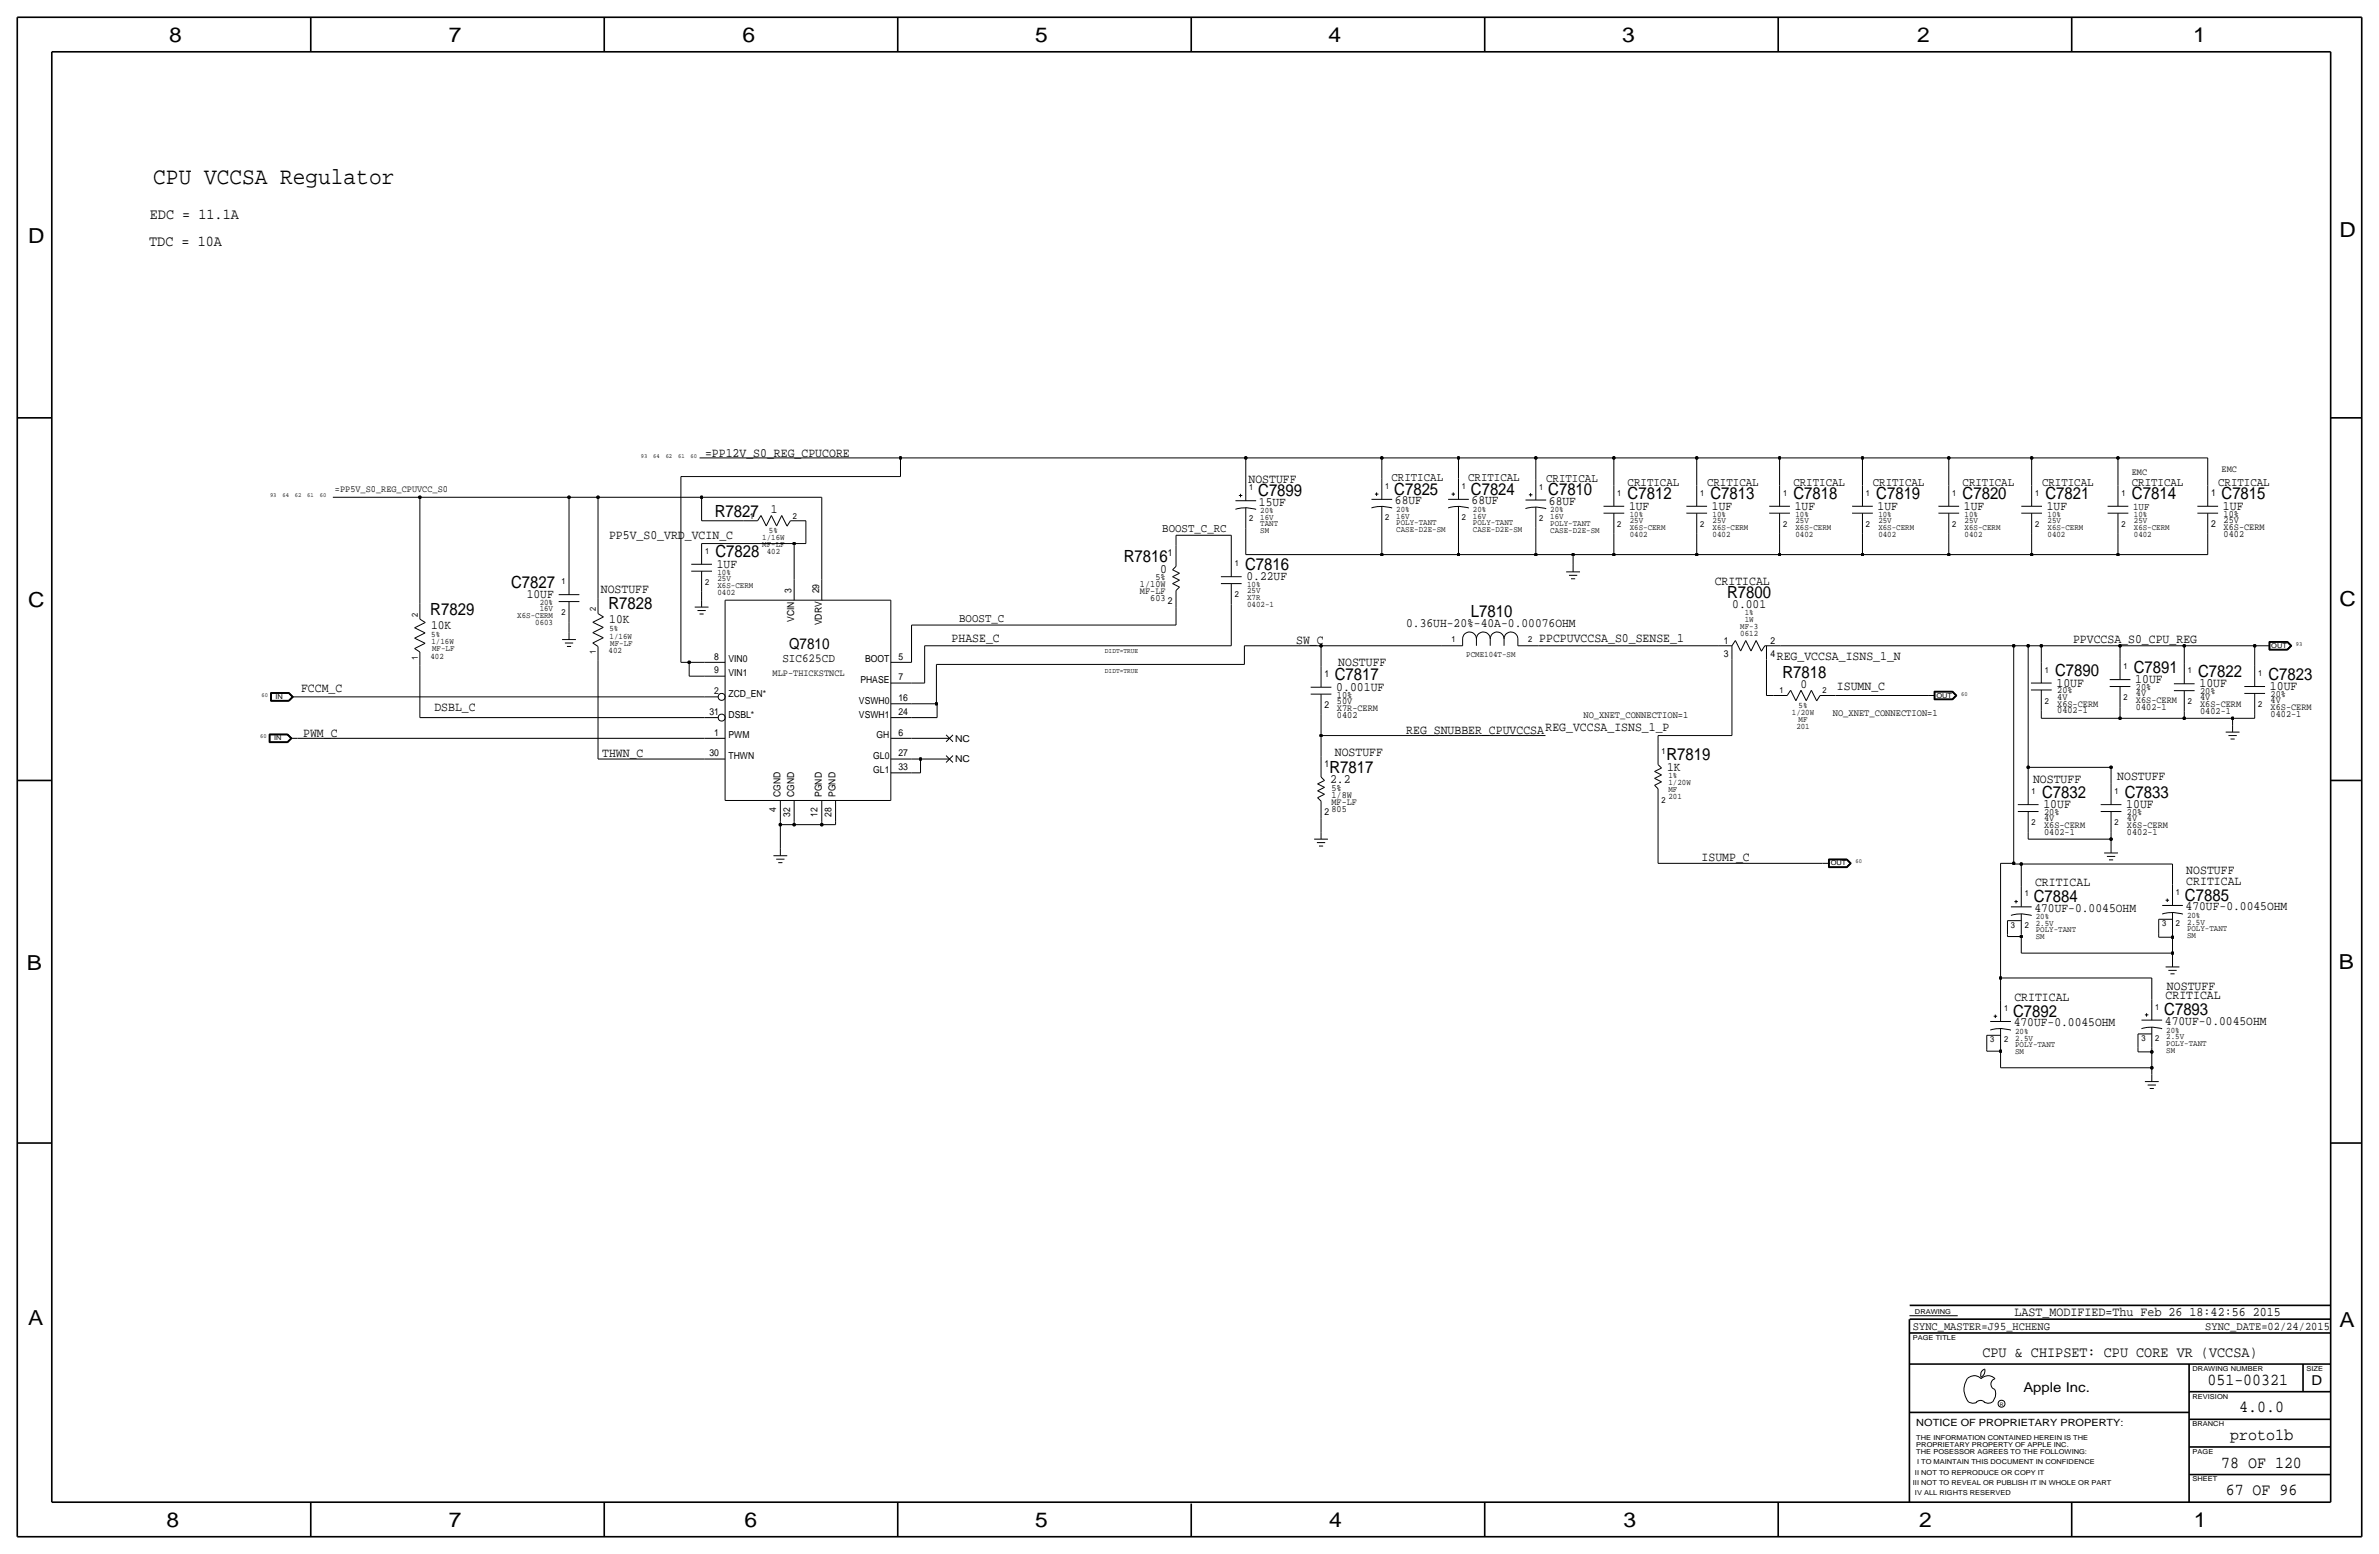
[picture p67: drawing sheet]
<svg xmlns="http://www.w3.org/2000/svg" width="875mm" height="572mm" viewBox="0 0 875 572" stroke-linecap="round" stroke-linejoin="round" font-family="sans-serif">
<defs><g id="words">
<text font-size="8.7" x="56.4" y="67.8">CPU VCCSA Regulator</text>
<g font-size="7.6">
<text x="62.2" y="15.5">8</text>
<text x="165.1" y="15.5">7</text>
<text x="273" y="15.5">6</text>
<text x="380.7" y="15.5">5</text>
<text x="488.7" y="15.5">4</text>
<text x="596.6" y="15.5">3</text>
<text x="705.1" y="15.5">2</text>
<text x="806.7" y="15.5">1</text>
<text x="10.4" y="89.4">D</text>
<text x="860.5" y="87.1">D</text>
<text x="10.4" y="223.3">C</text>
<text x="860.6" y="222.8">C</text>
<text x="9.9" y="356.6">B</text>
<text x="860.3" y="356.4">B</text>
<text x="10.4" y="487.4">A</text>
<text x="860.6" y="488.2">A</text>
<text x="61.2" y="561.6">8</text>
<text x="165.1" y="561.6">7</text>
<text x="273.8" y="561.6">6</text>
<text x="380.7" y="561.6">5</text>
<text x="488.9" y="561.6">4</text>
<text x="597.2" y="561.6">3</text>
<text x="705.9" y="561.6">2</text>
<text x="806.9" y="561.6">1</text>
</g>
<g font-size="6.2">
<text x="462.8" y="182.4">C7899</text>
<text x="512.8" y="181.9">C7825</text>
<text x="541" y="181.9">C7824</text>
<text x="569.5" y="182.1">C7810</text>
<text x="598.7" y="183.6">C7812</text>
<text x="629.2" y="183.6">C7813</text>
<text x="659.6" y="183.6">C7818</text>
<text x="690.1" y="183.6">C7819</text>
<text x="721.9" y="183.6">C7820</text>
<text x="752.3" y="183.6">C7821</text>
<text x="784.1" y="183.6">C7814</text>
<text x="817.1" y="183.6">C7815</text>
<text x="262.9" y="190.2">R7827</text>
<text x="263.1" y="205">C7828</text>
<text x="413.3" y="206.8">R7816</text>
<text x="458" y="209.6">C7816</text>
<text x="188" y="216.2">C7827</text>
<text x="635.3" y="220">R7800</text>
<text x="158.3" y="226.1">R7829</text>
<text x="223.8" y="224">R7828</text>
<text x="541" y="227.1">L7810</text>
<text x="491" y="250.2">C7817</text>
<text x="655.6" y="249.4">R7818</text>
<text x="755.9" y="248.7">C7890</text>
<text x="784.9" y="247.4">C7891</text>
<text x="808.5" y="248.9">C7822</text>
<text x="834.4" y="249.9">C7823</text>
<text x="612.9" y="279.7">R7819</text>
<text x="488.9" y="284.2">R7817</text>
<text x="751.1" y="293.4">C7832</text>
<text x="781.6" y="293.4">C7833</text>
<text x="748" y="331.7">C7884</text>
<text x="803.7" y="331.2">C7885</text>
<text x="740.4" y="373.9">C7892</text>
<text x="796" y="373.4">C7893</text>
<text x="811.9" y="509.3">051-00321</text>
<text x="823.6" y="519.4">4.0.0</text>
<text x="820.3" y="529.6">proto1b</text>
<text x="817" y="539.8">78 OF 120</text>
<text x="818.7" y="549.9">67 OF 96</text>
</g>
<g font-size="5.6">
<text x="55.1" y="80.5">EDC = 11.1A</text>
<text x="54.9" y="90.4">TDC = 10A</text>
<text x="290.2" y="238.5">Q7810</text>
<text x="729.2" y="499.1">CPU &amp; CHIPSET: CPU CORE VR (VCCSA)</text>
</g>
<g font-size="5">
<text x="850.2" y="509.3">D</text>
<text x="744.2" y="511.8">Apple Inc.</text>
</g>
<text font-size="4.8" x="741" y="483.9">LAST_MODIFIED=Thu Feb 26 18:42:56 2015</text>
<g font-size="4.7">
<text x="259.3" y="167.9">=PP12V_S0_REG_CPUCORE</text>
<text x="459.2" y="177.5">NOSTUFF</text>
<text x="463" y="185.9">15UF</text>
<text x="513.1" y="185.4">68UF</text>
<text x="541.3" y="185.4">68UF</text>
<text x="569.7" y="185.7">68UF</text>
<text x="283.5" y="188.7">1</text>
<text x="599.2" y="187.5">1UF</text>
<text x="629.7" y="187.5">1UF</text>
<text x="660.1" y="187.5">1UF</text>
<text x="690.6" y="187.5">1UF</text>
<text x="722.4" y="187.5">1UF</text>
<text x="752.9" y="187.5">1UF</text>
<text x="817.6" y="187.5">1UF</text>
<text x="224" y="198.1">PP5V_S0_VRD_VCIN_C</text>
<text x="263.7" y="208.8">1UF</text>
<text x="426.7" y="210.6">0</text>
<text x="458.5" y="213.4">0.22UF</text>
<text x="630.7" y="215.1">CRITICAL</text>
<text x="193.7" y="220">10UF</text>
<text x="221" y="217.9">NOSTUFF</text>
<text x="637.1" y="223.5">0.001</text>
<text x="158.6" y="231.1">10K</text>
<text x="224.1" y="229.1">10K</text>
<text x="517.2" y="230.6">0.36UH-20%-40A-0.00076OHM</text>
<text x="350" y="236.2">PHASE_C</text>
<text x="476.8" y="237">SW_C</text>
<text x="566.2" y="236.2">PPCPUVCCSA_S0_SENSE_1</text>
<text x="762.5" y="236.5">PPVCCSA_S0_CPU_REG</text>
<text x="492.3" y="245.1">NOSTUFF</text>
<text x="653.5" y="242.8">REG_VCCSA_ISNS_1_N</text>
<text x="785.4" y="251.2">10UF</text>
<text x="110.7" y="254.5">FCCM_C</text>
<text x="491.5" y="254">0.001UF</text>
<text x="662.2" y="253">0</text>
<text x="675.6" y="253.8">ISUMN_C</text>
<text x="756.4" y="252.5">10UF</text>
<text x="809" y="252.7">10UF</text>
<text x="834.9" y="253.7">10UF</text>
<text x="159.8" y="261.6">DSBL_C</text>
<text x="111.5" y="271">PWM_C</text>
<text x="517.2" y="270">REG_SNUBBER_CPUVCCSAREG_VCCSA_ISNS_1_P</text>
<text x="221.5" y="278.4">THWN_C</text>
<text x="491" y="278.1">NOSTUFF</text>
<text x="613.2" y="283.5">1K</text>
<text x="778.8" y="286.8">NOSTUFF</text>
<text x="489.2" y="288">2.2</text>
<text x="747.8" y="288">NOSTUFF</text>
<text x="751.6" y="297.2">10UF</text>
<text x="782.1" y="297.2">10UF</text>
<text x="625.9" y="316.5">ISUMP_C</text>
<text x="804.2" y="321.3">NOSTUFF</text>
<text x="748.5" y="325.9">CRITICAL</text>
<text x="804.2" y="325.4">CRITICAL</text>
<text x="748.3" y="335.3">470UF-0.0045OHM</text>
<text x="803.9" y="334.8">470UF-0.0045OHM</text>
<text x="797.1" y="364">NOSTUFF</text>
<text x="740.9" y="368">CRITICAL</text>
<text x="796.5" y="367.5">CRITICAL</text>
<text x="740.7" y="377.4">470UF-0.0045OHM</text>
<text x="796.3" y="376.9">470UF-0.0045OHM</text>
</g>
<text font-size="4.5" x="287.8" y="243.6">SIC625CD</text>
<g font-size="4.4">
<text x="511.8" y="177">CRITICAL</text>
<text x="540" y="177">CRITICAL</text>
<text x="568.7" y="177.3">CRITICAL</text>
<text x="598.7" y="178.6">CRITICAL</text>
<text x="627.9" y="178.8">CRITICAL</text>
<text x="659.6" y="178.6">CRITICAL</text>
<text x="688.8" y="178.8">CRITICAL</text>
<text x="721.9" y="178.6">CRITICAL</text>
<text x="751.1" y="178.8">CRITICAL</text>
<text x="784.1" y="178.8">CRITICAL</text>
<text x="815.8" y="178.8">CRITICAL</text>
<text x="427.5" y="195.6">BOOST_C_RC</text>
<text x="352.8" y="228.9">BOOST_C</text>
</g>
<g font-size="4.3">
<text x="703.6" y="488.9">SYNC_MASTER=J95_HCHENG</text>
<text x="811.1" y="488.9">SYNC_DATE=02/24/2015</text>
</g>
<text font-size="3.8" x="784.6" y="187.5">1UF</text>
<text font-size="3.7" x="704.8" y="524.5">NOTICE OF PROPRIETARY PROPERTY:</text>
<g font-size="3.6">
<text x="674.1" y="263.4">NO_XNET_CONNECTION=1</text>
<text x="582.4" y="264.2">NO_XNET_CONNECTION=1</text>
</g>
<g font-size="3.5">
<text x="817.1" y="173.5">EMC</text>
<text x="784.1" y="174.8">EMC</text>
<text x="123.2" y="180.8">=PP5V_S0_REG_CPUVCC_S0</text>
<text x="813.3" y="182.4">1</text>
<text x="817.9" y="190">10%</text>
<text x="813.3" y="193.8">2</text>
<text x="817.9" y="194.8">X6S-CERM</text>
<text x="817.9" y="192.3">25V</text>
<text x="817.9" y="197.4">0402</text>
<text x="429.5" y="204.5">1</text>
<text x="419.3" y="215.9">1/10W</text>
<text x="425" y="213.4">5%</text>
<text x="291.1" y="218.2" transform="rotate(-90 291.1 218.2)">3</text>
<text x="301.2" y="218.2" transform="rotate(-90 301.2 218.2)">29</text>
<text x="419.3" y="218.4">MF-LF</text>
<text x="423.1" y="221">603</text>
<text x="429.5" y="222.2">2</text>
<text x="292.1" y="228.8" transform="rotate(-90 292.1 228.8)">VCIN</text>
<text x="302.3" y="230" transform="rotate(-90 302.3 230)">VDRV</text>
<text x="634" y="236.7">1</text>
<text x="651.3" y="236.7">2</text>
<text x="262.7" y="242.6">8</text>
<text x="268" y="243.6">VIN0</text>
<text x="318.2" y="243.6">BOOT</text>
<text x="330.5" y="242.6">5</text>
<text x="634" y="241.6">3</text>
<text x="651.3" y="241.6">4</text>
<text x="262.7" y="247.6">9</text>
<text x="268" y="248.7">VIN1</text>
<text x="284.2" y="248.7">MLP-THICKSTNCL</text>
<text x="316.5" y="251.2">PHASE</text>
<text x="330.5" y="250.2">7</text>
<text x="487.2" y="248.9">1</text>
<text x="262.7" y="255.3">2</text>
<text x="268" y="256.3">ZCD_EN*</text>
<text x="330.5" y="257.8">16</text>
<text x="491.7" y="256.5">10%</text>
<text x="756.7" y="255">20%</text>
<text x="756.7" y="257.3">4V</text>
<text x="785.6" y="253.7">20%</text>
<text x="785.6" y="256">4V</text>
<text x="809.2" y="255.3">20%</text>
<text x="809.2" y="257.6">4V</text>
<text x="835.2" y="256.3">20%</text>
<text x="260.9" y="262.9">31</text>
<text x="268" y="263.9">DSBL*</text>
<text x="315.9" y="263.9">VSWH1</text>
<text x="315.9" y="258.8">VSWH0</text>
<text x="330.5" y="262.9">24</text>
<text x="487.2" y="260.4">2</text>
<text x="491.7" y="263.9">0402</text>
<text x="491.7" y="258.8">50V</text>
<text x="491.7" y="261.4">X7R-CERM</text>
<text x="756.7" y="259.8">X6S-CERM</text>
<text x="756.7" y="262.4">0402-1</text>
<text x="785.6" y="258.6">X6S-CERM</text>
<text x="785.6" y="261.1">0402-1</text>
<text x="809.2" y="262.6">0402-1</text>
<text x="809.2" y="260.1">X6S-CERM</text>
<text x="835.2" y="258.6">4V</text>
<text x="835.2" y="261.1">X6S-CERM</text>
<text x="835.2" y="263.7">0402-1</text>
<text x="262.7" y="270.5">1</text>
<text x="268" y="271.5">PWM</text>
<text x="322.4" y="271.5">GH</text>
<text x="330.5" y="270.5">6</text>
<text x="351.3" y="272.8">NC</text>
<text x="260.9" y="278.1">30</text>
<text x="268" y="279.1">THWN</text>
<text x="321.2" y="279.1">GL0</text>
<text x="330.5" y="278.1">27</text>
<text x="351.3" y="280.4">NC</text>
<text x="487.2" y="281.9">1</text>
<text x="321.2" y="284.2">GL1</text>
<text x="330.5" y="283.2">33</text>
<text x="287" y="293.1" transform="rotate(-90 287 293.1)">CGND</text>
<text x="292.1" y="293.1" transform="rotate(-90 292.1 293.1)">CGND</text>
<text x="302.3" y="293.1" transform="rotate(-90 302.3 293.1)">PGND</text>
<text x="307.3" y="293.1" transform="rotate(-90 307.3 293.1)">PGND</text>
<text x="489.7" y="290.8">5%</text>
<text x="489.7" y="293.4">1/8W</text>
<text x="285.5" y="298.7" transform="rotate(-90 285.5 298.7)">4</text>
<text x="487.2" y="299.7">2</text>
<text x="489.7" y="298.5">805</text>
<text x="489.7" y="295.9">MF-LF</text>
<text x="751.8" y="299.7">20%</text>
<text x="782.3" y="299.7">20%</text>
<text x="290.6" y="300.4" transform="rotate(-90 290.6 300.4)">32</text>
<text x="300.7" y="300.4" transform="rotate(-90 300.7 300.4)">12</text>
<text x="305.8" y="300.4" transform="rotate(-90 305.8 300.4)">28</text>
<text x="751.8" y="302">4V</text>
<text x="751.8" y="304.5">X6S-CERM</text>
<text x="782.3" y="302">4V</text>
<text x="782.3" y="304.5">X6S-CERM</text>
<text x="751.8" y="307.1">0402-1</text>
<text x="782.3" y="307.1">0402-1</text>
</g>
<g font-size="3.1">
<text x="509.5" y="179.8">1</text>
<text x="537.7" y="179.8">1</text>
<text x="459.5" y="180.3">1</text>
<text x="566.2" y="180.1">1</text>
<text x="594.9" y="182.4">1</text>
<text x="625.3" y="182.4">1</text>
<text x="655.8" y="182.4">1</text>
<text x="686.3" y="182.4">1</text>
<text x="718.1" y="182.4">1</text>
<text x="748.5" y="182.4">1</text>
<text x="780.3" y="182.4">1</text>
<text x="275.8" y="190.8">1</text>
<text x="291.6" y="190.8">2</text>
<text x="459.5" y="191.8">2</text>
<text x="463.5" y="191.3">16V</text>
<text x="463.5" y="188.7">20%</text>
<text x="509.5" y="191.3">2</text>
<text x="513.6" y="188.2">20%</text>
<text x="513.6" y="190.8">16V</text>
<text x="537.7" y="191.3">2</text>
<text x="541.8" y="190.8">16V</text>
<text x="541.8" y="188.2">20%</text>
<text x="566.2" y="191.5">2</text>
<text x="570.2" y="188.5">20%</text>
<text x="570.2" y="191">16V</text>
<text x="599.4" y="190">10%</text>
<text x="629.9" y="190">10%</text>
<text x="660.4" y="190">10%</text>
<text x="690.9" y="190">10%</text>
<text x="722.6" y="190">10%</text>
<text x="753.1" y="190">10%</text>
<text x="784.9" y="190">10%</text>
<text x="282.8" y="196.1">5%</text>
<text x="463.5" y="196.1">SM</text>
<text x="463.5" y="193.5">TANT</text>
<text x="513.6" y="193">POLY-TANT</text>
<text x="513.6" y="195.6">CASE-D2E-SM</text>
<text x="541.8" y="195.6">CASE-D2E-SM</text>
<text x="541.8" y="193">POLY-TANT</text>
<text x="570.2" y="195.8">CASE-D2E-SM</text>
<text x="570.2" y="193.3">POLY-TANT</text>
<text x="594.9" y="193.8">2</text>
<text x="599.4" y="192.3">25V</text>
<text x="599.4" y="197.4">0402</text>
<text x="599.4" y="194.8">X6S-CERM</text>
<text x="625.3" y="193.8">2</text>
<text x="629.9" y="194.8">X6S-CERM</text>
<text x="629.9" y="197.4">0402</text>
<text x="629.9" y="192.3">25V</text>
<text x="655.8" y="193.8">2</text>
<text x="660.4" y="194.8">X6S-CERM</text>
<text x="660.4" y="192.3">25V</text>
<text x="660.4" y="197.4">0402</text>
<text x="686.3" y="193.8">2</text>
<text x="690.9" y="194.8">X6S-CERM</text>
<text x="690.9" y="197.4">0402</text>
<text x="690.9" y="192.3">25V</text>
<text x="718.1" y="193.8">2</text>
<text x="722.6" y="197.4">0402</text>
<text x="722.6" y="192.3">25V</text>
<text x="722.6" y="194.8">X6S-CERM</text>
<text x="748.5" y="193.8">2</text>
<text x="753.1" y="197.4">0402</text>
<text x="753.1" y="194.8">X6S-CERM</text>
<text x="753.1" y="192.3">25V</text>
<text x="780.3" y="193.8">2</text>
<text x="784.9" y="192.3">25V</text>
<text x="784.9" y="197.4">0402</text>
<text x="784.9" y="194.8">X6S-CERM</text>
<text x="259.3" y="203.7">1</text>
<text x="280.4" y="201.2">MF-LF</text>
<text x="280.4" y="198.6">1/16W</text>
<text x="282" y="203.7">402</text>
<text x="454.2" y="208.3">1</text>
<text x="206.5" y="214.9">1</text>
<text x="259.3" y="215.1">2</text>
<text x="263.9" y="211.3">10%</text>
<text x="263.9" y="213.6">25V</text>
<text x="458.7" y="215.9">10%</text>
<text x="263.9" y="216.2">X6S-CERM</text>
<text x="263.9" y="218.7">0402</text>
<text x="454.2" y="219.7">2</text>
<text x="458.7" y="218.2">25V</text>
<text x="458.7" y="220.7">X7R</text>
<text x="153.7" y="226.8" transform="rotate(-90 153.7 226.8)">2</text>
<text x="190.3" y="227.3">X6S-CERM</text>
<text x="198.5" y="224.8">16V</text>
<text x="198.5" y="222.5">20%</text>
<text x="206.5" y="226.3">2</text>
<text x="219.2" y="224.8" transform="rotate(-90 219.2 224.8)">2</text>
<text x="458.7" y="223.3">0402-1</text>
<text x="641.7" y="226.3">1%</text>
<text x="196.9" y="229.9">0603</text>
<text x="224.2" y="232.2">5%</text>
<text x="640.1" y="233.9">0612</text>
<text x="640.1" y="231.4">MF-3</text>
<text x="641.7" y="228.9">1W</text>
<text x="158.6" y="234.2">5%</text>
<text x="158.7" y="237">1/16W</text>
<text x="158.9" y="239.5">MF-LF</text>
<text x="224.2" y="234.9">1/16W</text>
<text x="224.5" y="237.5">MF-LF</text>
<text x="533.9" y="236.2">1</text>
<text x="562.1" y="236.2">2</text>
<text x="153.7" y="242.6" transform="rotate(-90 153.7 242.6)">1</text>
<text x="158.3" y="242.3">402</text>
<text x="219.2" y="240.5" transform="rotate(-90 219.2 240.5)">1</text>
<text x="223.8" y="240.3">402</text>
<text x="539.3" y="241.6">PCME104T-SM</text>
<text x="752.1" y="247.4">1</text>
<text x="781" y="246.1">1</text>
<text x="804.7" y="247.7">1</text>
<text x="830.6" y="248.7">1</text>
<text x="654.6" y="255">1</text>
<text x="670.3" y="255">2</text>
<text x="781" y="257.6">2</text>
<text x="659.1" y="262.9">1/20W</text>
<text x="661.5" y="260.3">5%</text>
<text x="752.1" y="258.8">2</text>
<text x="804.7" y="259.1">2</text>
<text x="830.6" y="260.1">2</text>
<text x="660.7" y="268">201</text>
<text x="661.5" y="265.4">MF</text>
<text x="611.1" y="277.4">1</text>
<text x="613.7" y="286.3">1%</text>
<text x="613.7" y="291.3">MF</text>
<text x="613.7" y="288.8">1/20W</text>
<text x="613.7" y="293.9">201</text>
<text x="747.3" y="292.1">1</text>
<text x="777.7" y="292.1">1</text>
<text x="611.1" y="295.1">2</text>
<text x="747.3" y="303.5">2</text>
<text x="777.7" y="303.5">2</text>
<text x="744.7" y="329.7">1</text>
<text x="800.4" y="329.2">1</text>
<text x="739.6" y="341.1">3</text>
<text x="744.7" y="341.1">2</text>
<text x="748.8" y="340.6">2.5V</text>
<text x="748.8" y="338.1">20%</text>
<text x="795.3" y="340.6">3</text>
<text x="800.4" y="340.6">2</text>
<text x="804.4" y="337.6">20%</text>
<text x="804.4" y="340.1">2.5V</text>
<text x="748.8" y="345.4">SM</text>
<text x="748.8" y="342.9">POLY-TANT</text>
<text x="804.4" y="342.4">POLY-TANT</text>
<text x="804.4" y="344.9">SM</text>
<text x="737.1" y="371.9">1</text>
<text x="792.7" y="371.3">1</text>
<text x="732" y="383.3">3</text>
<text x="737.1" y="383.3">2</text>
<text x="741.2" y="382.8">2.5V</text>
<text x="741.2" y="380.2">20%</text>
<text x="787.7" y="382.8">3</text>
<text x="792.7" y="382.8">2</text>
<text x="796.8" y="379.7">20%</text>
<text x="796.8" y="382.3">2.5V</text>
<text x="741.2" y="385.1">POLY-TANT</text>
<text x="741.2" y="387.6">SM</text>
<text x="796.8" y="387.1">SM</text>
<text x="796.8" y="384.6">POLY-TANT</text>
</g>
<g font-size="2.6">
<text x="406.4" y="240">DIDT=TRUE</text>
<text x="406.4" y="247.7">DIDT=TRUE</text>
</g>
<g font-size="2.5">
<text x="835.4" y="238.3">OUT</text>
<text x="101.3" y="257">IN</text>
<text x="712.2" y="256.5">OUT</text>
<text x="100.8" y="272.3">IN</text>
<text x="673.4" y="318.3">OUT</text>
<text x="704.3" y="483.4">DRAWING</text>
<text x="703.6" y="492.8">PAGE TITLE</text>
<text x="806.4" y="504.2">DRAWING NUMBER</text>
<text x="848.4" y="504.2">SIZE</text>
<text x="806.4" y="514.4">REVISION</text>
<text x="806.4" y="524.5">BRANCH</text>
<text x="704.8" y="532.1">PROPRIETARY PROPERTY OF APPLE INC.</text>
<text x="704.8" y="529.6">THE INFORMATION CONTAINED HEREIN IS THE</text>
<text x="704.9" y="534.7">THE POSESSOR AGREES TO THE FOLLOWING:</text>
<text x="705.1" y="538.5">I TO MAINTAIN THIS DOCUMENT IN CONFIDENCE</text>
<text x="806.4" y="534.7">PAGE</text>
<text x="704.3" y="542.3">II NOT TO REPRODUCE OR COPY IT</text>
<text x="806.5" y="544.8">SHEET</text>
<text x="703.6" y="546.1">III NOT TO REVEAL OR PUBLISH IT IN WHOLE OR PART</text>
<text x="704.3" y="549.9">IV ALL RIGHTS RESERVED</text>
</g>
<g font-size="2.3">
<text x="235.7" y="168.4">93</text>
<text x="240.3" y="168.4">64</text>
<text x="244.9" y="168.4">62</text>
<text x="249.4" y="168.4">61</text>
<text x="254" y="168.4">60</text>
<text x="99.3" y="182.9">93</text>
<text x="103.9" y="182.9">64</text>
<text x="108.5" y="182.9">62</text>
<text x="113" y="182.9">61</text>
<text x="117.6" y="182.9">60</text>
<text x="844.5" y="237.5">93</text>
<text x="96.2" y="256.3">60</text>
<text x="721.3" y="255.8">60</text>
<text x="95.7" y="271.5">60</text>
<text x="682.4" y="317.5">60</text>
</g>
<text font-size="1.8" x="735.6" y="516.9">R</text>
</g></defs>
<g fill="none" stroke="#000" stroke-width=".37">
<path d="M250.4 175.3v68.3zM250.4 175.3h80.8zM257.3 168.4h73.9zM331.2 168.4h127zM331.2 168.4v6.9zM458.2 168.4h50.1zM458.2 168.4v8.1zM458.2 176.5v7.7zM508.3 168.4h28.1zM508.3 168.4v7.6zM508.3 176v7.6zM536.4 168.4v7.6z"/>
<path d="M536.4 176v7.6zM536.4 168.4h28.5zM564.9 168.4h28.7zM564.9 168.4v7.9zM564.9 176.3v7.6zM593.6 168.4h30.5zM593.6 168.4v10.2zM593.6 178.6v7.6zM624.1 168.4h30.5zM624.1 168.4v10.2zM624.1 178.6v7.6zM654.6 168.4h30.4z"/>
<path d="M654.6 168.4v10.2zM654.6 178.6v7.6zM685 168.4h31.8zM685 168.4v10.2zM685 178.6v7.6zM716.8 168.4h30.5zM716.8 168.4v10.2zM716.8 178.6v7.6zM747.3 168.4h31.7zM747.3 168.4v10.2zM747.3 178.6v7.6zM779 168.4v10.2z"/>
<path d="M779 178.6v7.6zM779 168.4h33zM812 168.4v10.2zM812 178.6v7.6zM122.4 182.9h32zM154.4 182.9h54.9zM154.4 182.9v39.1zM209.3 182.9h10.7zM209.3 182.9v28.2zM220 182.9h38.1zM220 182.9v37.1zM258.1 182.9h44.2z"/>
<path d="M258.1 199.9h34zM258.1 191.5h15.5zM258.1 182.9v8.6zM258.1 199.9v7.6zM273.6 191.5h5zM279.9 189.6l1.9 3.8zM279.9 189.6l-1.3 1.9zM283.7 189.6l-1.9 3.8zM283.7 189.6l1.9 3.8zM287.5 189.6l-1.9 3.8zM287.5 189.6l2 3.8zM290.7 191.5h5.7z"/>
<path d="M290.7 191.5l-1.2 2zM292.1 199.9h4.3zM292.1 199.9v13.2zM296.4 191.5v8.4zM302.3 182.9v30.2zM432.6 196.9v3.8zM432.6 196.9h20.3zM452.9 196.9v7.6zM454.4 184.2h7.6zM454.4 187.3a12.9 12.9 0 0 1 7.6 .1M455.7 182.2h1.2zM456.3 181.6v1.3z"/>
<path d="M458.2 194.3v9.7zM458.2 186.7v7.6zM504.4 183.6h7.7zM504.4 186.8a12.9 12.9 0 0 1 7.7 0M505.7 181.7h1.3zM506.3 181.1v1.3zM508.3 193.8v10.2zM508.3 186.2v7.6zM532.6 183.6h7.7zM532.6 186.8a12.9 12.9 0 0 1 7.7 0M533.9 181.7h1.3zM534.5 181.1v1.3z"/>
<path d="M536.4 193.8v10.2zM536.4 186.2v7.6zM561.1 183.9h7.6zM561.1 187a12.9 12.9 0 0 1 7.6 .1M562.4 182h1.2zM563 181.4v1.2zM564.9 194.1v9.9zM564.9 186.4v7.7zM589.8 188.7h7.6zM589.8 186.2h7.6zM593.6 196.3v7.7zM593.6 188.7v7.6z"/>
<path d="M620.3 188.7h7.6zM620.3 186.2h7.6zM624.1 196.3v7.7zM624.1 188.7v7.6zM650.7 188.7h7.7zM650.7 186.2h7.7zM654.6 196.3v7.7zM654.6 188.7v7.6zM681.2 188.7h7.6zM681.2 186.2h7.6zM685 196.3v7.7zM685 188.7v7.6z"/>
<path d="M713 188.7h7.6zM713 186.2h7.6zM716.8 196.3v7.7zM716.8 188.7v7.6zM743.5 186.2h7.6zM743.5 188.7h7.6zM747.3 196.3v7.7zM747.3 188.7v7.6zM775.2 186.2h7.6zM775.2 188.7h7.6zM779 196.3v7.7zM779 188.7v7.6z"/>
<path d="M808.2 188.7h7.6zM808.2 186.2h7.6zM812 196.3v7.7zM812 188.7v7.6zM205.5 218.7h7.6zM209.3 211.1v7.6zM220 220v5.7zM254.3 207.5h7.6zM254.3 210.1h7.6zM258.1 217.7v3zM258.1 210.1v7.6zM292.1 213.1v7.6z"/>
<path d="M302.3 213.1v7.6zM431.3 214.6l2.5-1.2zM431.3 212.1l2.5-1.3zM431.3 209.6l1.3-1.3zM431.3 209.6l2.5 1.2zM431.3 214.6l2.5 1.3zM431.3 212.1l2.5 1.3zM432.6 200.7v7.6zM432.6 217.2v6.3zM433.8 215.9l-1.2 1.3zM449.1 212.1h7.6zM449.1 214.6h7.6z"/>
<path d="M452.9 204.5v7.6zM452.9 214.6v7.7zM458.2 204h50.1zM508.3 204h28.1zM536.4 204h28.5zM564.9 204h13.7zM576.1 210.3h5.1zM577.1 211.6h3zM577.8 212.9h1.6zM578.6 204h15zM578.6 204v3.8zM578.6 207.8v2.5z"/>
<path d="M593.6 204h30.5zM624.1 204h30.5zM654.6 204h30.4zM685 204h31.8zM716.8 204h30.5zM747.3 204h31.7zM779 204h33zM152.5 234.7l3.9 1.9zM152.5 230.9l3.9 1.9zM152.5 238.5l3.9-1.9zM152.5 230.9l3.9-1.9zM152.5 234.7l3.9-1.9z"/>
<path d="M152.5 238.5l1.9 1.3zM154.4 227.7l2.1 1.3zM154.4 222v5.7zM154.4 239.8v5.1zM205.5 221.2h7.6zM206.8 235.2h5zM207.8 236.5h3zM208.5 237.7h1.6zM209.3 228.9v3.8zM209.3 221.2v7.7zM209.3 232.7v2.5zM218 236.5l3.9-2z"/>
<path d="M218 228.9l3.9-2zM218 232.7l3.9-2zM218 232.7l3.9 1.8zM218 228.9l3.9 1.8zM218 236.5l2 1.2zM220 237.7v5.1zM220 225.7l2 1.2zM255.5 223.3h5.1zM256.5 224.5h3.1zM257.3 225.8h1.5zM258.1 220.7v2.6zM266.7 220.7h61z"/>
<path d="M266.7 220.7v73.7zM327.7 220.7v73.7zM335.3 229.9h97.3zM335.3 229.9v13.7zM340.1 237.5h112.8zM340.1 237.5v13.7zM432.6 223.5v6.4zM452.9 222.3v15.2zM457.7 237.5v6.8zM457.7 237.5h28.2zM485.9 237.5v7.6zM485.9 237.5h44.5z"/>
<path d="M530.4 237.5h7.6zM538 235v2.5zM538 235a2.54 2.54 0 0 1 2.5-2.6 2.54 2.54 0 0 1 2.6 2.6 2.54 2.54 0 0 1 2.5-2.6 2.54 2.54 0 0 1 2.5 2.6 2.54 2.54 0 0 1 2.6-2.6 2.54 2.54 0 0 1 2.5 2.6 2.54 2.54 0 0 1 2.6-2.6 2.54 2.54 0 0 1 2.5 2.6M543.1 235v2.5zM548.1 235v2.5zM553.2 235v2.5zM558.3 237.5h7.6zM558.3 235v2.5zM565.9 237.5h66.1zM632 237.5h5zM637 237.5v5.1zM638.3 235.6l1.9 3.8z"/>
<path d="M638.3 235.6l-1.3 1.9zM642.1 235.6l-1.9 3.8zM642.1 235.6l1.9 3.8zM645.9 235.6l-1.9 3.8zM645.9 235.6l2 3.8zM649.1 237.5l-1.2 2zM649.1 237.5h5.7zM649.7 237.5v5.1zM654.8 237.5h85.9zM740.7 237.5h5.3zM740.7 237.5v80zM746 237.5h4.8z"/>
<path d="M746 237.5v44.7zM750.8 237.5h29zM750.8 237.5v6.1zM779.8 237.5h23.6zM779.8 237.5v4.8zM803.4 237.5h25.9zM803.4 237.5v6.3zM829.3 237.5v7.4zM829.3 237.5h3.1zM832.4 237.5h2.5zM834.6 239.1h6.8zM834.6 235.9v3.2z"/>
<path d="M834.6 235.9h6.8zM834.7 236v3zM834.7 239h6.6zM834.7 236h6.6zM834.8 236.1h6.5zM834.8 236.1v2.8zM834.8 238.9h6.5zM834.9 236.2h6.3zM834.9 236.2v2.6zM834.9 238.8h6.3zM841.2 238.8l1.3-1.3zM841.2 236.2l1.3 1.3z"/>
<path d="M841.3 238.9l1.4-1.4zM841.3 236.1l1.4 1.4zM841.3 239l1.5-1.5zM841.3 236l1.5 1.5zM841.4 235.9l1.6 1.6zM841.4 239.1l1.6-1.6zM99.5 254.7h6.8zM99.5 254.7v3.2zM99.5 257.9h6.8zM99.6 254.8h6.7zM99.6 254.8v3zM99.6 257.8h6.7z"/>
<path d="M99.7 254.9v2.8zM99.7 257.7h6.5zM99.7 254.9h6.5zM99.8 255h6.4zM99.8 255v2.6zM99.8 257.6h6.4zM106.2 257.6l1.2-1.3zM106.2 255l1.2 1.3zM106.2 254.9l1.4 1.4zM106.3 257.8l1.4-1.5zM106.3 254.8l1.4 1.5zM106.3 254.7l1.6 1.6z"/>
<path d="M106.3 257.9l1.6-1.6zM107.4 256.3h2.6zM107.6 256.3l-1.4 1.4zM110 256.3h149.1zM154.4 244.9v19zM220 242.8v36.3zM250.4 243.6h3.1zM253.5 243.6v5.1zM253.5 248.7h5.6zM253.5 243.6h5.6zM259.1 256.3h5.1zM259.1 248.7h7.6z"/>
<path d="M259.1 243.6h7.6zM327.7 251.2h7.6zM327.7 258.8h7.6zM327.7 243.6h7.6zM335.3 258.8h9.1zM335.3 251.2h4.8zM344.4 244.3h113.3zM344.4 244.3v14.5zM344.4 258.8h.3zM344.7 258.8v5.1zM482.1 255.3h7.6zM482.1 252.7h7.6z"/>
<path d="M485.9 245.1v7.6zM485.9 255.3v7.6zM637 242.6v27.9zM649.7 242.6v13.2zM649.7 255.8h2.6zM652.3 255.8h5.1zM658.6 253.8l2 3.9zM658.6 253.8l-1.2 2zM662.4 253.8l-1.8 3.9zM662.4 253.8l2 3.9zM666.2 253.8l-1.8 3.9zM666.2 253.8l2 3.9z"/>
<path d="M669.4 255.8h5.7zM669.4 255.8l-1.2 2zM675.1 255.8h34.1zM709.2 255.8h2.5zM711.4 254.2h6.8zM711.4 257.4h6.8zM711.4 254.2v3.2zM711.5 254.3v3zM711.5 257.3h6.7zM711.5 254.3h6.7zM711.6 254.4v2.7zM711.6 257.1h6.5z"/>
<path d="M711.6 254.4h6.5zM711.7 254.5h6.4zM711.7 254.5v2.5zM711.7 257h6.4zM718.1 257l1.2-1.2zM718.1 254.5l1.2 1.3zM718.1 257.1l1.4-1.3zM718.1 254.4l1.4 1.4zM718.2 257.3l1.4-1.5zM718.2 254.3l1.4 1.5zM718.2 257.4l1.6-1.6zM718.2 254.2l1.6 1.6z"/>
<path d="M747 251.2h7.6zM747 253.7h7.6zM750.8 243.6v7.6zM750.8 253.7v7.7zM776 252.5h7.6zM776 249.9h7.6zM779.8 242.3v7.6zM779.8 252.5v7.6zM799.6 254h7.6zM799.6 251.5h7.6zM803.4 243.8v7.7zM803.4 254v7.6z"/>
<path d="M825.5 252.5h7.6zM825.5 255h7.6zM829.3 244.9v7.6zM829.3 255v7.6zM99 270h6.8zM99 270v3.1zM99 273.1h6.8zM99.1 270.1v2.9zM99.1 273h6.7zM99.1 270.1h6.7zM99.2 270.2v2.7zM99.2 272.9h6.5z"/>
<path d="M99.2 270.2h6.5zM99.3 270.3h6.4zM99.3 270.3v2.5zM99.3 272.8h6.4zM105.7 272.8l1.2-1.3zM105.7 270.3l1.2 1.2zM105.7 272.9l1.4-1.4zM105.7 270.2l1.4 1.3zM105.8 270.1l1.4 1.4zM105.8 270l1.6 1.5zM105.8 273.1l1.6-1.6zM106.9 271.5h2.6z"/>
<path d="M107.2 271.5l-1.4 1.5zM109.5 271.5h149.6zM154.4 263.9h104.7zM220 279.1h39.1zM259.1 263.9h5.1zM259.1 279.1h7.6zM259.1 271.5h7.6zM327.7 263.9h7.6zM327.7 271.5h7.6zM327.7 279.1h7.6zM335.3 263.9h9.4zM335.3 271.5h14z"/>
<path d="M335.3 279.1h3.3zM338.6 279.1v5.1zM338.6 279.1h10.7zM348 277.9l2.5 2.5zM348 270.3l2.5 2.5zM350.5 277.9l-2.5 2.5zM350.5 270.3l-2.5 2.5zM485.9 270.5h82.6zM485.9 270.5v7.6zM485.9 262.9v7.6zM485.9 278.1v7.7zM609.9 270.5v3.1z"/>
<path d="M609.9 270.5h27.1zM609.9 273.6v7.6zM750.8 264.2h29zM750.8 261.4v2.8zM779.8 264.2h23.6zM779.8 260.1v4.1zM803.4 264.2h17.8zM803.4 261.6v2.6zM818.6 269.2h5.1zM819.7 270.5h3zM820.4 271.8h1.5zM821.2 264.2v2.5z"/>
<path d="M821.2 266.7v2.5zM821.2 264.2h8.1zM829.3 262.6v1.6zM266.7 294.4h61zM287 294.4v7.6zM292.1 294.4v7.6zM302.3 294.4v7.6zM307.3 294.4v7.6zM327.7 284.2h7.6zM335.3 284.2h3.3zM484.6 288.3l2.6-1.3zM484.6 293.4l2.6-1.3z"/>
<path d="M484.6 290.8l2.6-1.2zM484.6 293.4l1.3 1.2zM484.6 290.8l2.6 1.3zM484.6 288.3l2.6 1.3zM485.9 285.7l1.3 1.3zM485.9 294.6v6.4zM608.6 283.7l2.5-1.3zM608.6 288.8l2.5-1.3zM608.6 286.3l2.5-1.3zM608.6 288.8l1.3 1.3zM608.6 286.3l2.5 1.2zM608.6 283.7l2.5 1.3z"/>
<path d="M609.9 281.2l1.2 1.2zM609.9 296.4v21.1zM609.9 290.1v6.3zM742.2 298.5h7.6zM742.2 295.9h7.6zM746 282.2v6.1zM746 288.3v7.6zM746 298.4v7.7zM746 282.2h30.5zM772.7 295.9h7.6zM772.7 298.5h7.6zM776.5 281.9v.3z"/>
<path d="M776.5 282.2v6.1zM776.5 288.3v7.6zM776.5 298.4v7.7zM284.5 314.7h5.1zM285.5 316h3zM286.3 317.2h1.5zM287 302v1.3zM287 303.3v8.9zM287 312.2v2.5zM287 303.3h5.1zM292.1 303.3h10.2zM292.1 302v1.3z"/>
<path d="M302.3 303.3h5zM302.3 302v1.3zM307.3 302v1.3zM483.4 308.6h5zM484.4 309.9h3zM485.1 311.2h1.6zM485.9 301v5.1zM485.9 306.1v2.5zM609.9 317.5h60.4zM670.3 317.5h2.5zM672.5 319.1h6.8zM672.5 315.9v3.2z"/>
<path d="M672.5 315.9h6.8zM672.6 316v3zM672.6 319h6.7zM672.6 316h6.7zM672.7 316.1v2.8zM672.7 318.9h6.5zM672.7 316.1h6.5zM672.8 316.2h6.4zM672.8 316.2v2.6zM672.8 318.8h6.4zM679.2 316.2l1.3 1.3zM679.2 318.8l1.3-1.3z"/>
<path d="M679.2 316.1l1.4 1.4zM679.3 319l1.5-1.5zM679.3 316l1.5 1.5zM679.3 315.9l1.6 1.6zM680.6 317.5l-1.4 1.4zM680.9 317.5l-1.6 1.6zM735.8 317.5h4.9zM735.8 317.5v42.2zM740.7 317.5v.3zM740.7 317.8h2.8zM743.5 317.8h55.6zM743.5 317.8v8.1z"/>
<path d="M746 306.1v2.5zM746 308.6h30.5zM773.9 313.7h5.1zM775 315h3zM775.7 316.2h1.5zM776.5 306.1v2.5zM776.5 308.6v2.6zM776.5 311.2v2.5zM799.1 317.8v7.6zM738.4 338.6h5.1zM738.4 338.6v5.1zM739.6 333.5h7.7z"/>
<path d="M739.6 336.7a12.9 12.9 0 0 1 7.7 0M740.9 331.6h1.3zM741.5 331v1.2zM743.5 325.9v7.6zM743.5 336v7.7zM794 338.1v5.1zM794 338.1h5.1zM795.3 333h7.6zM795.3 336.1a12.9 12.9 0 0 1 7.6 .1M796.5 331.1h1.3zM797.2 330.5v1.2zM799.1 325.4v7.6z"/>
<path d="M799.1 335.5v7.7zM735.8 359.7h55.7zM735.8 359.7v8.3zM738.4 344.4h5.1zM738.4 343.7v.7zM743.5 350.5h55.6zM743.5 344.4v6.1zM743.5 343.7v.7zM791.5 359.7v7.8zM794 343.2v1.5zM794 344.7h5.1zM796.5 355.6h5.1z"/>
<path d="M797.6 356.9h3zM798.3 358.1h1.5zM799.1 343.2v1.5zM799.1 344.7v5.8zM799.1 350.5v2.6zM799.1 353.1v2.5zM732 375.7h7.6zM732 378.8a12.9 12.9 0 0 1 7.6 .1M733.3 373.7h1.3zM733.9 373.1v1.3zM735.8 368v7.7zM735.8 378.2v7.6z"/>
<path d="M787.7 375.2h7.6zM787.7 378.3a12.9 12.9 0 0 1 7.6 .1M788.9 373.2h1.3zM789.5 372.6v1.3zM791.5 367.5v7.7zM791.5 377.7v7.6zM730.8 386.6h5zM730.8 385.8v.8zM730.8 380.7v5.1zM730.8 380.7h5zM735.8 392.7h55.7zM735.8 386.6v6.1z"/>
<path d="M735.8 385.8v.8zM786.4 380.2h5.1zM786.4 385.3v1.5zM786.4 386.8h5.1zM786.4 380.2v5.1zM788.9 397.8h5.1zM789.9 399h3.1zM791.5 385.3v1.5zM791.5 386.8v5.9zM791.5 392.7v2.5zM791.5 395.2v2.6zM790.7 400.3h1.5z"/>
<path d="M702.3 483.9h17.8zM724.2 515.6l.4 .2a2.67 2.67 0 0 0 2.6-.2M726.9 515.7a2.09 2.09 0 0 1 3 0M728.7 506.5a2.69 2.69 0 0 0 1.3-3 2.26 2.26 0 0 0-1.3 3M728.7 507a3.5 3.5 0 0 1 5.1 0 2.13 2.13 0 0 0-1.5 2 2.13 2.13 0 0 0 1.5 2.1 4.5 4.5 0 0 1-1 4.6M728.7 507a3.6 3.6 0 0 0-3.9-.8 3.6 3.6 0 0 0-2.2 3.3 7.1 7.1 0 0 0 1.5 6.2M729.7 515.6l.5 .2a2.67 2.67 0 0 0 2.5-.2"/>
<circle cx="265.4" cy="256.3" r="1.28"/>
<circle cx="265.4" cy="263.9" r="1.28"/>
<circle cx="736.2" cy="516.2" r="1.28"/>
</g>
<g fill="none" stroke="#000" stroke-width=".6" stroke-linecap="butt">
<path d="M6.3 6.4v558.7zM6.4 6.4h862.3zM19 19.1h838.2zM19 19.1v533.4zM114.3 6.4v12.7zM222.2 6.4v12.7zM330.2 6.4v12.7zM438.1 6.4v12.7zM546.1 6.4v12.7zM654 6.4v12.7zM762 6.4v12.7zM857.2 19.1v533.4z"/>
<path d="M868.7 6.4v558.7zM6.3 153.7h12.7zM857.2 153.7h11.5zM6.3 287h12.7zM857.2 287h11.5zM6.3 420.4h12.7zM857.2 420.4h11.5zM702.3 490.2h154.9zM702.3 485.1v5.1zM702.3 490.2v62.3zM702.4 485.1h154.8zM702.4 480.1h154.8z"/>
<path d="M702.3 501.6h154.9zM702.3 519.4h102.9zM805.2 501.6v50.8zM805.2 511.8h52zM847.1 501.6v10.2zM805.2 522h52zM805.2 532.1h52zM19 552.5h838.2zM114.3 552.4v12.7zM222.2 552.5v12.7zM330.2 552.5v12.7zM438.1 553v12.1z"/>
<path d="M546.1 552.5v12.7zM654 552.5v12.7zM762 552.5v12.7zM805.2 542.3h52zM6.4 565.1h862.3z"/>
</g>
<g fill="#000" stroke="#000" stroke-width=".37">
<circle cx="331.2" cy="168.4" r=".51"/>
<circle cx="458.2" cy="168.4" r=".51"/>
<circle cx="508.3" cy="168.4" r=".51"/>
<circle cx="536.4" cy="168.4" r=".51"/>
<circle cx="564.9" cy="168.4" r=".51"/>
<circle cx="593.6" cy="168.4" r=".51"/>
<circle cx="624.1" cy="168.4" r=".51"/>
<circle cx="654.6" cy="168.4" r=".51"/>
<circle cx="685" cy="168.4" r=".51"/>
<circle cx="716.8" cy="168.4" r=".51"/>
<circle cx="747.3" cy="168.4" r=".51"/>
<circle cx="779" cy="168.4" r=".51"/>
<circle cx="154.4" cy="182.9" r=".51"/>
<circle cx="209.3" cy="182.9" r=".51"/>
<circle cx="220" cy="182.9" r=".51"/>
<circle cx="258.1" cy="182.9" r=".51"/>
<circle cx="292.1" cy="199.9" r=".51"/>
<circle cx="508.3" cy="204" r=".51"/>
<circle cx="536.4" cy="204" r=".51"/>
<circle cx="564.9" cy="204" r=".51"/>
<circle cx="578.6" cy="204" r=".51"/>
<circle cx="593.6" cy="204" r=".51"/>
<circle cx="624.1" cy="204" r=".51"/>
<circle cx="654.6" cy="204" r=".51"/>
<circle cx="685" cy="204" r=".51"/>
<circle cx="716.8" cy="204" r=".51"/>
<circle cx="747.3" cy="204" r=".51"/>
<circle cx="779" cy="204" r=".51"/>
<circle cx="485.9" cy="237.5" r=".51"/>
<circle cx="740.7" cy="237.5" r=".51"/>
<circle cx="746" cy="237.5" r=".51"/>
<circle cx="750.8" cy="237.5" r=".51"/>
<circle cx="779.8" cy="237.5" r=".51"/>
<circle cx="803.4" cy="237.5" r=".51"/>
<circle cx="829.3" cy="237.5" r=".51"/>
<circle cx="253.5" cy="243.6" r=".51"/>
<circle cx="344.4" cy="258.8" r=".51"/>
<circle cx="338.6" cy="279.2" r=".51"/>
<circle cx="485.9" cy="270.5" r=".51"/>
<circle cx="779.8" cy="264.2" r=".51"/>
<circle cx="803.4" cy="264.2" r=".51"/>
<circle cx="821.2" cy="264.2" r=".51"/>
<circle cx="746" cy="282.2" r=".51"/>
<circle cx="776.5" cy="282.2" r=".51"/>
<circle cx="287" cy="303.3" r=".51"/>
<circle cx="292.1" cy="303.3" r=".51"/>
<circle cx="302.3" cy="303.3" r=".51"/>
<circle cx="740.7" cy="317.5" r=".51"/>
<circle cx="743.5" cy="317.8" r=".51"/>
<circle cx="776.5" cy="308.6" r=".51"/>
<circle cx="735.8" cy="359.7" r=".51"/>
<circle cx="743.5" cy="344.4" r=".51"/>
<circle cx="799.1" cy="350.5" r=".51"/>
<circle cx="799.1" cy="344.7" r=".51"/>
<circle cx="735.8" cy="386.6" r=".51"/>
<circle cx="791.5" cy="386.8" r=".51"/>
<circle cx="791.5" cy="392.7" r=".51"/>
</g>
<use href="#words"/>
</svg>
